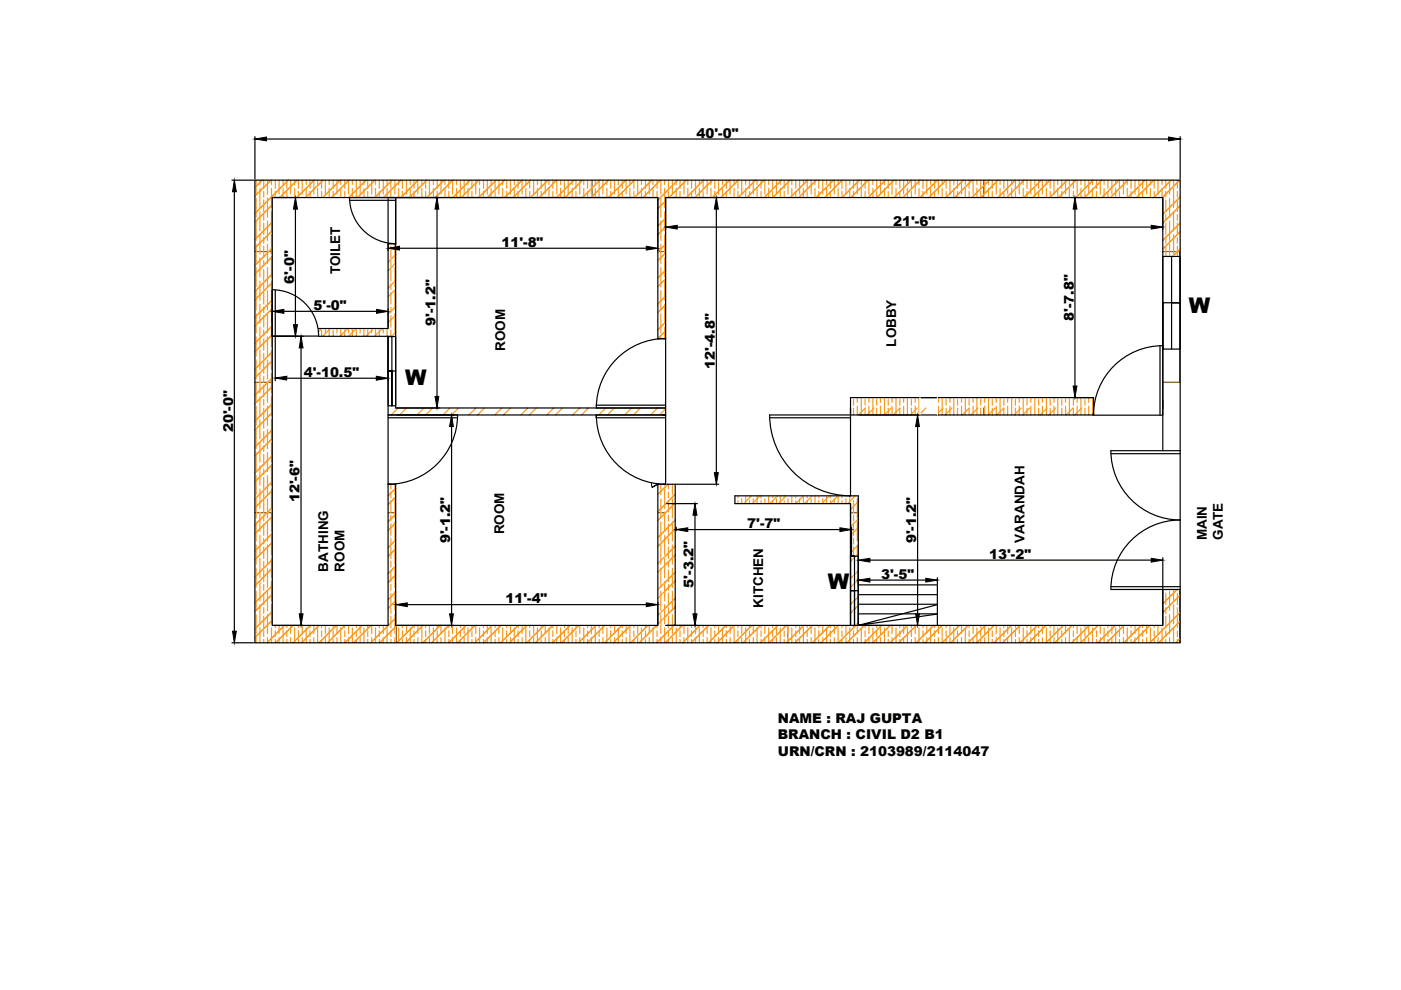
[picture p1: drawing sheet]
<svg xmlns="http://www.w3.org/2000/svg" width="297mm" height="210mm" viewBox="0 0 297 210" stroke-linecap="round" stroke-linejoin="round" font-family="sans-serif">
<defs><g id="words">
<g font-size="4.6">
<text x="252.1" y="66.3">W</text>
<text x="85.9" y="81.7">W</text>
<text x="175.5" y="124.9">W</text>
</g>
<g font-size="2.9">
<text x="147.7" y="29.2">40'-0&quot;</text>
<text x="189.4" y="47.9">21'-6&quot;</text>
<text x="106.3" y="52.3">11'-8&quot;</text>
<text x="72.1" y="58.2" transform="rotate(-90 72.1 58.2)">TOILET</text>
<text x="62.3" y="60.1" transform="rotate(-90 62.3 60.1)">6'-0&quot;</text>
<text x="66.5" y="65.7">5'-0&quot;</text>
<text x="92.4" y="69.1" transform="rotate(-90 92.4 69.1)">9'-1.2&quot;</text>
<text x="227.7" y="68" transform="rotate(-90 227.7 68)">8'-7.8&quot;</text>
<text x="107.1" y="74.4" transform="rotate(-90 107.1 74.4)">ROOM</text>
<text x="190" y="73.5" transform="rotate(-90 190 73.5)">LOBBY</text>
<text x="64.4" y="79.9">4'-10.5&quot;</text>
<text x="151.6" y="78.2" transform="rotate(-90 151.6 78.2)">12'-4.8&quot;</text>
<text x="49.4" y="91.7" transform="rotate(-90 49.4 91.7)">20'-0&quot;</text>
<text x="63.5" y="106.5" transform="rotate(-90 63.5 106.5)">12'-6&quot;</text>
<text x="106.9" y="113.3" transform="rotate(-90 106.9 113.3)">ROOM</text>
<text x="158.4" y="112">7'-7&quot;</text>
<text x="95.4" y="115.2" transform="rotate(-90 95.4 115.2)">9'-1.2&quot;</text>
<text x="194.3" y="115.2" transform="rotate(-90 194.3 115.2)">9'-1.2&quot;</text>
<text x="209.7" y="118.5">13'-2&quot;</text>
<text x="217.2" y="115" transform="rotate(-90 217.2 115)">VARANDAH</text>
<text x="255.8" y="114.6" transform="rotate(-90 255.8 114.6)">MAIN</text>
<text x="259.3" y="114.5" transform="rotate(-90 259.3 114.5)">GATE</text>
<text x="69.6" y="121.2" transform="rotate(-90 69.6 121.2)">BATHING</text>
<text x="73.1" y="121.2" transform="rotate(-90 73.1 121.2)">ROOM</text>
<text x="147.1" y="124.6" transform="rotate(-90 147.1 124.6)">5'-3.2&quot;</text>
<text x="186.8" y="122.7">3'-5&quot;</text>
<text x="107.2" y="127.9">11'-4&quot;</text>
<text x="161.8" y="128.9" transform="rotate(-90 161.8 128.9)">KITCHEN</text>
<text x="164.9" y="153.3">NAME : RAJ GUPTA</text>
<text x="164.9" y="156.8">BRANCH : CIVIL D2 B1</text>
<text x="164.9" y="160.2">URN/CRN : 2103989/2114047</text>
</g>
</g></defs>
<!-- layer: HATCH -->
<g fill="none" stroke="#823008" stroke-width=".21">
<path d="M125.5 38.2v3.7M208.6 38.2v3.7M54 53.4h3.7M139.5 53.4h1.6M246.5 53.4h3.7M250.1 53.4v27.6M54 81h3.7M208.6 86.5v1.5M246.5 81h3.7M54 108.7h3.7M82.3 108.7h1.6M139.5 108.7h1.6"/>
<path d="M180.3 108.7h1.7M84 132.6v3.7M167 132.6v3.7M250.1 125v11.3"/>
</g>
<g fill="none" stroke="#f8991e" stroke-width=".25">
<path d="M54.3 38.2v3M55.1 38.2v.9M55.1 39.9v4.1M55.6 38.2l-1.6 1.6M55.9 38.2v1.7M56.7 38.2v3M57.5 38.2l-3.5 3.4M57.6 38.2v.9M57.6 39.9v4.1M58.4 38.2v1.7M59.2 38.2v3M60 38.2v.9"/>
<path d="M60 39.9v2M60.8 38.2v1.7M61.1 38.2l-7.1 7.1M61.6 38.2v3M62.5 38.2v.9M62.5 39.9v2M63 38.2l-3.7 3.7M63.3 38.2v1.7M64.1 38.2v3M64.9 38.2v.9M64.9 39.9v2M65.7 38.2v1.7"/>
<path d="M66.5 38.2v3M66.6 38.2l-3.7 3.7M67.3 38.2v.9M67.3 39.9v2M68.2 38.2v1.7M68.5 38.2l-3.7 3.7M69 38.2v3M69.8 38.2v.9M69.8 39.9v2M70.6 38.2v1.7M71.4 38.2v3M72.1 38.2l-3.7 3.7"/>
<path d="M72.2 38.2v.9M72.2 39.9v2M73.1 38.2v1.7M73.9 38.2v3M74 38.2l-3.7 3.7M74.7 38.2v.9M74.7 39.9v2M75.6 38.2v1.7M76.4 38.2v3M77.2 38.2v.9M77.2 39.9v2M77.6 38.2l-3.7 3.7"/>
<path d="M78 38.2v1.7M78.8 38.2v3M79.5 38.2l-3.7 3.7M79.6 38.2v.9M79.6 39.9v2M80.4 38.2v1.7M81.3 38.2v3M82.1 38.2v.9M82.1 39.9v2M82.9 38.2v1.7M83.1 38.2l-3.6 3.7M83.7 38.2v3"/>
<path d="M84.5 38.2v.9M84.5 39.9v2M85 38.2l-3.7 3.7M85.3 38.2v1.7M86.2 38.2v3M87 38.2v.9M87 39.9v2M87.8 38.2v1.7M88.6 38.2v3M88.6 38.2l-3.6 3.7M89.4 38.2v.9M89.4 39.9v2"/>
<path d="M90.2 38.2v1.7M90.5 38.2l-3.7 3.7M91 38.2v3M91.9 38.2v.9M91.9 39.9v2M92.7 38.2v1.7M93.5 38.2v3M94.1 38.2l-3.6 3.7M94.3 38.2v.9M94.3 39.9v2M95.2 38.2v1.7M96 38.2v3"/>
<path d="M96 38.2l-3.7 3.7M96.8 38.2v.9M96.8 39.9v2M97.6 38.2v1.7M98.4 38.2v3M99.2 38.2v.9M99.2 39.9v2M99.7 38.2l-3.7 3.7M100.1 38.2v1.7M100.9 38.2v3M101.5 38.2l-3.7 3.7M101.7 38.2v.9"/>
<path d="M101.7 39.9v2M102.5 38.2v1.7M103.3 38.2v3M104.1 38.2v.9M104.1 39.9v2M105 38.2v1.7M105.2 38.2l-3.7 3.7M105.8 38.2v3M106.6 38.2v.9M106.6 39.9v2M107 38.2l-3.7 3.7M107.4 38.2v1.7"/>
<path d="M108.2 38.2v3M109 38.2v.9M109 39.9v2M109.8 38.2v1.7M111.5 38.2v.9M111.5 39.9v2M112.3 38.2v1.7M112.5 38.2l-3.7 3.7M113.1 38.2v3M113.9 38.2v.9M113.9 39.9v2M114.8 38.2v1.7"/>
<path d="M115.6 38.2v3M116.2 38.2l-3.7 3.7M116.4 38.2v.9M116.4 39.9v2M117.2 38.2v1.7M118 38.2l-3.7 3.7M118.1 38.2v3M118.9 38.2v.9M118.9 39.9v2M119.7 38.2v1.7M120.5 38.2v3M121.3 38.2v.9"/>
<path d="M121.3 39.9v2M121.7 38.2l-3.7 3.7M122.1 38.2v1.7M122.9 38.2v3M123.5 38.2l-3.7 3.7M123.8 38.2v.9M123.8 39.9v2M124.6 38.2v1.7M125.4 38.2v3M126.2 38.2v.9M126.2 39.9v2M127 38.2v1.7"/>
<path d="M127.2 38.2l-3.7 3.7M127.8 38.2v3M128.7 38.2v.9M128.7 39.9v2M129 38.2l-3.7 3.7M129.5 38.2v1.7M130.3 38.2v3M131.1 38.2v.9M131.1 39.9v2M131.9 38.2v1.7M133.5 38.2v.9M133.5 39.9v2"/>
<path d="M134.4 38.2v1.7M134.5 38.2l-3.7 3.7M135.2 38.2v3M136 38.2v.9M136 39.9v2M136.8 38.2v1.7M137.7 38.2v3M138.2 38.2l-3.7 3.7M138.5 38.2v.9M138.5 39.9v2M139.3 38.2v1.7M140 38.2l-3.7 3.7"/>
<path d="M140.1 38.2v3M140.9 38.2v.9M140.9 39.9v4.1M141.7 38.2v1.7M142.6 38.2v3M143.4 38.2v.9M143.4 39.9v2M143.7 38.2l-4.2 4.2M144.2 38.2v1.7M145 38.2v3M145.5 38.2l-3.7 3.7M145.8 38.2v.9"/>
<path d="M145.8 39.9v2M146.6 38.2v1.7M147.5 38.2v3M148.3 38.2v.9M148.3 39.9v2M149.1 38.2v1.7M149.2 38.2l-3.7 3.7M149.9 38.2v3M150.7 38.2v.9M150.7 39.9v2M151 38.2l-3.7 3.7M151.5 38.2v1.7"/>
<path d="M152.3 38.2v3M153.2 38.2v.9M153.2 39.9v2M154 38.2v1.7M154.7 38.2l-3.7 3.7M154.8 38.2v3M155.6 38.2v.9M155.6 39.9v2M156.4 38.2v1.7M156.5 38.2l-3.6 3.7M157.3 38.2v3M158.1 38.2v.9"/>
<path d="M158.1 39.9v2M158.9 38.2v1.7M159.7 38.2v3M160.2 38.2l-3.7 3.7M160.5 38.2v.9M160.5 39.9v2M161.4 38.2v1.7M162 38.2l-3.6 3.7M162.2 38.2v3M163 38.2v.9M163 39.9v2M163.8 38.2v1.7"/>
<path d="M164.6 38.2v3M165.4 38.2v.9M165.4 39.9v2M165.7 38.2l-3.7 3.7M166.3 38.2v1.7M167.1 38.2v3M167.5 38.2l-3.6 3.7M167.9 38.2v.9M167.9 39.9v2M168.7 38.2v1.7M169.5 38.2v3M170.3 38.2v.9"/>
<path d="M170.3 39.9v2M171.1 38.2v1.7M171.2 38.2l-3.7 3.7M172 38.2v3M172.8 38.2v.9M172.8 39.9v2M173 38.2l-3.6 3.7M173.6 38.2v1.7M174.4 38.2v3M175.2 38.2v.9M175.2 39.9v2M176.1 38.2v1.7"/>
<path d="M176.7 38.2l-3.7 3.7M176.9 38.2v3M177.7 38.2v.9M177.7 39.9v2M178.5 38.2v1.7M178.5 38.2l-3.6 3.7M179.4 38.2v3M180.2 38.2v.9M180.2 39.9v2M181 38.2v1.7M181.8 38.2v3M182.2 38.2l-3.7 3.7"/>
<path d="M182.6 38.2v.9M182.6 39.9v2M183.4 38.2v1.7M184.1 38.2l-3.7 3.7M184.2 38.2v3M185.1 38.2v.9M185.1 39.9v2M185.9 38.2v1.7M186.7 38.2v3M187.5 38.2v.9M187.5 39.9v2M187.7 38.2l-3.6 3.7"/>
<path d="M188.3 38.2v1.7M189.1 38.2v3M189.6 38.2l-3.7 3.7M190 38.2v.9M190 39.9v2M190.8 38.2v1.7M191.6 38.2v3M192.4 38.2v.9M192.4 39.9v2M193.2 39.9v-1.7l-3.6 3.7M194 38.2v3M194.8 38.2v.9"/>
<path d="M194.8 39.9v2M195.1 38.2l-3.7 3.7M195.7 38.2v1.7M196.5 38.2v3M197.3 38.2v.9M197.3 39.9v2M198.1 38.2v1.7M198.7 38.2l-3.6 3.7M199 38.2v3M199.8 38.2v.9M199.8 39.9v2M200.6 39.9v-1.7l-3.7 3.7"/>
<path d="M201.4 38.2v3M202.2 38.2v.9M202.2 39.9v2M203 38.2v1.7M203.9 38.2v3M204.2 38.2l-3.6 3.7M204.7 38.2v.9M204.7 39.9v2M205.5 38.2v1.7M206.1 38.2l-3.7 3.7M206.3 38.2v3M207.1 38.2v.9"/>
<path d="M207.1 39.9v2M207.9 38.2v1.7M208.8 38.2v3M209.6 38.2v.9M209.6 39.9v2M209.7 38.2l-3.6 3.7M210.4 38.2v1.7M211.2 38.2v3M211.6 38.2l-3.7 3.7M212 38.2v.9M212 39.9v2M212.8 38.2v1.7"/>
<path d="M213.6 38.2v3M214.5 38.2v.9M214.5 39.9v2M215.3 38.2l-3.7 3.7M215.3 38.2v1.7M216.1 38.2v3M216.9 38.2v.9M216.9 39.9v2M217.1 38.2l-3.7 3.7M217.7 38.2v1.7M218.6 38.2v3M219.4 38.2v.9"/>
<path d="M219.4 39.9v2M220.2 38.2v1.7M220.8 38.2l-3.7 3.7M221 38.2v3M221.9 38.2v.9M221.9 39.9v2M222.6 38.2l-3.7 3.7M222.7 38.2v1.7M223.5 38.2v3M224.3 38.2v.9M224.3 39.9v2M225.1 38.2v1.7"/>
<path d="M225.9 38.2v3M226.3 38.2l-3.7 3.7M226.7 38.2v.9M226.7 39.9v2M227.6 38.2v1.7M228.1 38.2l-3.7 3.7M228.4 38.2v3M229.2 38.2v.9M229.2 39.9v2M230 38.2v1.7M230.8 38.2v3M231.6 38.2v.9"/>
<path d="M231.6 39.9v2M231.8 38.2l-3.7 3.7M232.5 38.2v1.7M233.3 38.2v3M233.6 38.2l-3.7 3.7M234.1 38.2v.9M234.1 39.9v2M234.9 38.2v1.7M235.7 38.2v3M236.5 38.2v.9M236.5 39.9v2M237.3 38.2l-3.7 3.7"/>
<path d="M237.3 38.2v1.7M238.2 38.2v3M239 38.2v.9M239 39.9v2M239.1 38.2l-3.7 3.7M239.8 38.2v1.7M240.7 38.2v3M241.5 38.2v.9M241.5 39.9v2M242.3 38.2v1.7M242.8 38.2l-3.7 3.7M243.1 38.2v3"/>
<path d="M243.9 38.2v.9M243.9 39.9v2M244.6 38.2l-3.7 3.7M244.7 38.2v1.7M245.5 38.2v3M246.4 38.2v.9M246.4 39.9v2M247.2 38.2v1.7M248 38.2v3M248.3 38.2l-3.7 3.7M248.8 38.2v.9M248.8 39.9v4.1"/>
<path d="M249.6 38.2v1.7M250.1 38.2l-3.6 3.7M54.3 42v4.1M54.3 46.9v4.1M54.3 51.8v4.1M54.3 56.7v4.1M55.1 44.8v4.2M55.1 49.8v4.1M55.1 54.7v4M55.1 59.6v4M55.9 40.6v1.2M55.9 42.4v2.4"/>
<path d="M55.9 45.5v1.2M55.9 47.3v2.5M55.9 50.3v1.3M55.9 52.2v2.5M55.9 55.3v1.2M55.9 57.1v2.5M56.7 42v4.1M56.7 46.9v4.1M56.7 51.8v4.1M56.7 56.7v4.1M57.6 44.8v4.2M57.6 49.8v4.1"/>
<path d="M57.6 54.7v4M57.6 59.6v4M57.7 47.1l-3.7 3.7M57.7 52.6l-3.7 3.7M57.7 58.1l-3.7 3.7M57.7 43.4l-3.7 3.7M57.7 48.9l-3.7 3.7M57.7 54.4l-3.7 3.7M57.7 59.9l-3.7 3.7M58.4 40.6v1.2M60.8 40.6v1.2M63.3 40.6v1.2"/>
<path d="M65.7 40.6v1.2M68.2 40.6v1.2M70.6 40.6v1.2M73.1 40.6v1.2M75.6 40.6v1.2M78 40.6v1.2M80.4 40.6v1.2M82.5 51.7l-.2 .2M82.9 40.6v1.2M82.9 52.2v2.5M82.9 55.3v1.2M82.9 57.1v2.5"/>
<path d="M83.7 51.8v4.1M83.7 56.7v4.1M83.9 53.9l-1.6 1.7M83.9 59.5l-1.6 1.6M83.9 55.8l-1.6 1.6M85.3 40.6v1.2M87.8 40.6v1.2M90.2 40.6v1.2M92.7 40.6v1.2M95.2 40.6v1.2M97.6 40.6v1.2M100.1 40.6v1.2"/>
<path d="M102.5 40.6v1.2M105 40.6v1.2M107.4 40.6v1.2M109.8 40.6v1.2M110.7 41.2v-3l-3.7 3.7M112.3 40.6v1.2M114.8 40.6v1.2M117.2 40.6v1.2M119.7 40.6v1.2M122.1 40.6v1.2M124.6 40.6v1.2M127 40.6v1.2"/>
<path d="M129.5 40.6v1.2M131.9 40.6v1.2M132.7 41.2v-3l-3.7 3.7M134.4 40.6v1.2M136.8 40.6v1.2M139.3 40.6v1.2M140.1 42v4.1M140.1 46.9v4.1M140.1 51.8v4.1M140.1 56.7v4.1M140.9 44.8v4.2M140.9 49.8v4.1"/>
<path d="M140.9 54.7v4M140.9 59.6v4M141.1 46.3l-1.6 1.6M141.1 51.8l-1.6 1.6M141.1 57.3l-1.6 1.6M141.1 42.6l-1.6 1.7M141.1 48.1l-1.6 1.7M141.1 53.7l-1.6 1.6M141.1 59.2l-1.6 1.6M141.7 40.6v1.2M144.2 40.6v1.2M146.6 40.6v1.2"/>
<path d="M149.1 40.6v1.2M151.5 40.6v1.2M154 40.6v1.2M156.4 40.6v1.2M158.9 40.6v1.2M161.4 40.6v1.2M163.8 40.6v1.2M166.3 40.6v1.2M168.7 40.6v1.2M171.1 40.6v1.2M173.6 40.6v1.2M176.1 40.6v1.2"/>
<path d="M178.5 40.6v1.2M181 40.6v1.2M183.4 40.6v1.2M185.9 40.6v1.2M188.3 40.6v1.2M190.8 40.6v1.2M193.2 40.6v1.2M195.7 40.6v1.2M198.1 40.6v1.2M200.6 40.6v1.2M203 40.6v1.2M205.5 40.6v1.2"/>
<path d="M207.9 40.6v1.2M210.4 40.6v1.2M212.8 40.6v1.2M215.3 40.6v1.2M217.7 40.6v1.2M220.2 40.6v1.2M222.7 40.6v1.2M225.1 40.6v1.2M227.6 40.6v1.2M230 40.6v1.2M232.5 40.6v1.2M234.9 40.6v1.2"/>
<path d="M237.3 40.6v1.2M239.8 40.6v1.2M242.3 40.6v1.2M244.7 40.6v1.2M247.2 40.6v1.2M247.2 42.4v2.4M247.2 45.5v1.2M247.2 47.3v2.5M247.2 50.3v1.3M247.2 52.2v2.2M248 42v4.1M248 46.9v4.1"/>
<path d="M248 51.8v2.6M248.8 44.8v4.2M248.8 49.8v4.1M249.6 40.6v1.2M249.6 42.4v2.4M249.6 45.5v1.2M249.6 47.3v2.5M249.6 50.3v1.3M249.6 52.2v2.2M250.2 41.8l-3.7 3.6M250.2 47.3l-3.7 3.6M250.2 52.8l-1.6 1.6"/>
<path d="M250.2 43.6l-3.7 3.7M250.2 49.1l-3.7 3.7M54.3 61.6v4.1M54.3 66.5v4.1M54.3 71.4v4.1M54.3 76.3v4.1M55.1 64.5v4.1M55.1 69.4v4.1M55.1 74.3v4.1M55.1 79.2v4.1M55.9 60.2v1.2M55.9 62v2.5"/>
<path d="M55.9 65.1v1.2M55.9 66.9v2.5M55.9 70v1.2M55.9 71.8v2.5M55.9 74.9v1.2M55.9 76.7v2.5M55.9 79.8v1.2M56.7 61.6v4.1M56.7 66.5v4.1M56.7 71.4v4.1M56.7 76.3v4.1M57.6 64.5v4.1"/>
<path d="M57.6 69.4v4.1M57.6 74.3v4.1M57.6 79.2v4.1M57.7 63.6l-3.7 3.7M57.7 69.1l-3.7 3.7M57.7 74.6l-3.7 3.7M57.7 65.4l-3.7 3.7M57.7 71l-3.7 3.6M57.7 76.5l-3.7 3.6M68.2 69.7l-.7 .6M68.2 70v1.2M69 69.7v.9"/>
<path d="M69.8 69.7v1.6M70 69.7l-1.6 1.6M70.6 70v1.2M71.4 69.7v.9M72.2 69.7v1.6M73.1 70v1.2M73.7 69.7l-1.6 1.6M73.9 69.7v.9M74.7 69.7v1.6M75.6 69.7l-1.7 1.6M75.6 70v1.2M76.4 69.7v.9"/>
<path d="M77.2 69.7v1.6M78 70v1.2M78.8 69.7v.9M79.2 69.7l-1.6 1.6M79.6 69.7v1.6M80.4 70v1.2M81.1 69.7l-1.7 1.6M81.3 69.7v.9M82.1 69.7v1.6M82.9 60.2v1.2M82.9 62v2.5M82.9 65.1v1.2"/>
<path d="M82.9 66.9v2.5M82.9 70v1.2M83.7 61.6v4.1M83.7 66.5v4.1M83.9 65l-1.6 1.6M83.9 70.5l-.9 .8M83.9 61.3l-1.6 1.6M83.9 66.8l-1.6 1.6M140.1 61.6v4.1M140.1 66.5v4.1M140.1 71.4v.4M140.9 64.5v4.1"/>
<path d="M140.9 69.4v2.4M141.1 62.8l-1.6 1.6M141.1 68.3l-1.6 1.6M141.1 64.7l-1.6 1.6M141.1 70.2l-1.6 1.6M54.3 81.2v4.1M54.3 86.1v4.1M54.3 91v4.1M54.3 95.9v4.1M55.1 84.1v4.1M55.1 89v4.1M55.1 93.9v4.1"/>
<path d="M55.1 98.8v4.1M55.9 81.6v2.5M55.9 84.7v1.2M55.9 86.5v2.5M55.9 89.6v1.2M55.9 91.5v2.4M55.9 94.5v1.2M55.9 96.4v2.4M55.9 99.4v1.2M56.7 81.2v4.1M56.7 86.1v4.1M56.7 91v4.1"/>
<path d="M56.7 95.9v4.1M57.6 84.1v4.1M57.6 89v4.1M57.6 93.9v4.1M57.6 98.8v4.1M57.7 80.1l-3.7 3.7M57.7 85.6l-3.7 3.7M57.7 91.1l-3.7 3.7M57.7 96.6l-3.7 3.7M57.7 82l-3.7 3.6M57.7 87.5l-3.7 3.7M57.7 93l-3.7 3.7"/>
<path d="M57.7 98.5l-3.7 3.7M84.4 86.5l-1.5 1.5M86.2 86.5l-1.5 1.5M89.9 86.5l-1.5 1.5M91.7 86.5l-1.5 1.5M95.4 86.5l-1.5 1.5M97.2 86.5l-1.5 1.5M100.9 86.5l-1.5 1.5M102.7 86.5l-1.5 1.5M106.4 86.5l-1.5 1.5M108.2 86.5l-1.4 1.5M111.9 86.5l-1.5 1.5"/>
<path d="M113.7 86.5l-1.4 1.5M117.4 86.5l-1.5 1.5M119.2 86.5l-1.4 1.5M122.9 86.5l-1.5 1.5M124.7 86.5l-1.4 1.5M128.4 86.5l-1.5 1.5M130.2 86.5l-1.4 1.5M133.9 86.5l-1.5 1.5M135.7 86.5l-1.4 1.5M139.4 86.5l-1.4 1.5M141.1 86.7l-1.3 1.3M181 84.7v1.2"/>
<path d="M181 86.5v1.5M181.8 84.3v1M181.8 86.1v1.9M182.6 84.3v3.7M183.4 84.7v1.2M183.4 86.5v1.5M183.5 86.5l-1.5 1.5M184.2 84.3v1M184.2 86.1v1.9M185.1 84.3v3.7M185.3 86.5l-1.5 1.5M185.9 84.7v1.2"/>
<path d="M185.9 86.5v1.5M186.7 84.3v1M186.7 86.1v1.9M187.5 84.3v3.7l1.5-1.5M188.3 84.7v1.2M188.3 86.5v1.5M189.1 84.3v1M189.1 86.1v1.9M190 84.3v3.7M190.8 84.7v1.2M190.8 86.5v1.5M190.8 86.5l-1.5 1.5"/>
<path d="M191.6 84.3v1M191.6 86.1v1.9M192.4 84.3v3.7M193.2 84.7v1.2M193.2 86.5v1.5M194 84.3v1M194 86.1v1.9M194.5 86.5l-1.5 1.5M194.8 84.3v3.7l1.5-1.5M199 84.3v1M199 86.1v1.9M199.8 84.3v3.7"/>
<path d="M200 86.5l-1.5 1.5M200.6 84.7v1.2M200.6 86.5v1.5M201.4 84.3v1M201.4 86.1v1.9M201.8 86.5l-1.5 1.5M202.2 84.3v3.7M203 84.7v1.2M203 86.5v1.5M203.9 84.3v1M203.9 86.1v1.9M204.7 84.3v3.7"/>
<path d="M205.5 84.7v1.2M205.5 86.5v1.5M205.5 86.5l-1.5 1.5M206.3 84.3v1M206.3 86.1v1.9M207.1 84.3v3.7M207.3 86.5l-1.4 1.5M207.9 84.7v1.2M207.9 86.5v1.5M208.8 84.3v1M208.8 86.1v1.9M209.6 84.3v3.7"/>
<path d="M210.4 84.7v1.2M210.4 86.5v1.5M211 86.5l-1.5 1.5M211.2 84.3v1M211.2 86.1v1.9M212 84.3v3.7M212.8 86.5l-1.4 1.5M212.8 84.7v1.2M212.8 86.5v1.5M213.6 84.3v1M213.6 86.1v1.9M214.5 84.3v3.7"/>
<path d="M215.3 84.7v1.2M215.3 86.5v1.5M216.1 84.3v1M216.1 86.1v1.9M216.5 86.5l-1.5 1.5M216.9 84.3v3.7M217.7 84.7v1.2M217.7 86.5v1.5M218.3 86.5l-1.4 1.5M218.6 84.3v1M218.6 86.1v1.9M219.4 84.3v3.7"/>
<path d="M220.2 84.7v1.2M220.2 86.5v1.5M221 84.3v1M221 86.1v1.9M221.9 84.3v3.7M222 86.5l-1.5 1.5M222.7 84.7v1.2M222.7 86.5v1.5M223.5 84.3v1M223.5 86.1v1.9M223.8 86.5l-1.4 1.5M224.3 84.3v3.7"/>
<path d="M225.1 84.7v1.2M225.1 86.5v1.5M225.9 84.3v1M225.9 86.1v1.9M226.7 84.3v3.7M227.5 86.5l-1.5 1.5M227.6 84.7v1.2M227.6 86.5v1.5M228.4 84.3v1M228.4 86.1v1.9M229.2 84.3v3.7M229.3 86.5l-1.4 1.5"/>
<path d="M230 84.7v1.2M230 86.5v1.5M230.8 84.3v1M230.8 86.1v1.9M231.6 84.3v3.7M231.8 87.7l-.3 .3M54.3 100.9v4M54.3 105.8v4M54.3 110.6v4.1M54.3 115.5v4.1M55.1 103.7v4.1M55.1 108.6v4.1"/>
<path d="M55.1 113.5v4.1M55.1 118.4v4.1M55.9 101.2v2.5M55.9 104.3v1.3M55.9 106.1v2.5M55.9 109.2v1.3M55.9 111.1v2.4M55.9 114.1v1.2M55.9 116v2.4M55.9 119v1.2M56.7 100.9v4M56.7 105.8v4"/>
<path d="M56.7 110.6v4.1M56.7 115.5v4.1M57.6 103.7v4.1M57.6 108.6v4.1M57.6 113.5v4.1M57.6 118.4v4.1M57.7 102.1l-3.7 3.7M57.7 107.6l-3.7 3.7M57.7 113.1l-3.7 3.7M57.7 118.7l-3.7 3.6M57.7 104l-3.7 3.7M57.7 109.5l-3.7 3.7"/>
<path d="M57.7 115l-3.7 3.7M82.9 102.7v1M82.9 104.3v1.3M82.9 106.1v2.5M82.9 109.2v1.3M82.9 111.1v2.4M82.9 114.1v1.2M82.9 116v2.4M82.9 119v1.2M83.7 102.7v2.2M83.7 105.8v4M83.7 110.6v4.1"/>
<path d="M83.7 115.5v4.1M83.9 103.5l-1.6 1.6M83.9 109l-1.6 1.6M83.9 114.5l-1.6 1.6M83.9 105.3l-1.6 1.7M83.9 110.8l-1.6 1.7M83.9 116.3l-1.6 1.7M139.8 102.7l-.3 .3M140.1 102.7v2.2M140.1 105.8v4M140.1 110.6v4.1M140.1 115.5v4.1"/>
<path d="M140.9 102.7v.2M140.9 103.7v4.1M140.9 108.6v4.1M140.9 113.5v4.1M140.9 118.4v4.1M141.1 117.9l2.1-2.1-3.7 3.7M141.6 102.7l-2.1 2.1M141.7 102.7v1M141.7 104.3v1.3M141.7 106.1v2.5M141.7 109.2v1.3M141.7 111.1v2.4"/>
<path d="M141.7 114.1v1.2M141.7 116v2.4M141.7 119v1.2M142.6 102.7v2.2M142.6 105.8v4M142.6 110.6v4.1M142.6 115.5v4.1M143.2 104.8l-3.7 3.7M143.2 110.3l-3.7 3.7M143.2 106.7l-3.7 3.6M143.2 112.2l-3.7 3.6M143.2 117.7l-3.7 3.6"/>
<path d="M156.4 105.1v.5M156.4 106.1v.7M157.3 105.8v1M158.1 105.1v1.7M158.9 105.1v.5M158.9 106.1v.7M159.3 105.1l-1.6 1.7M159.7 105.8v1M160.5 105.1v1.7M161.1 105.1l-1.6 1.7M161.4 105.1v.5M161.4 106.1v.7"/>
<path d="M162.2 105.8v1M163 105.1v1.7M163.8 105.1v.5M163.8 106.1v.7M164.6 105.8v1M164.8 105.1l-1.6 1.7M165.4 105.1v1.7M166.3 105.1v.5M166.3 106.1v.7M166.7 105.1l-1.7 1.7M167.1 105.8v1M167.9 105.1v1.7"/>
<path d="M168.7 106.1v.7l1.6-1.7v1.7M168.7 105.1v.5M169.5 105.8v1M171.1 105.1v.5M171.1 106.1v.7M172 105.8v1M172.2 105.1l-1.7 1.7M172.8 105.1v1.7M173.6 105.1v.5M173.6 106.1v.7M174.4 105.8v1M175.2 105.1v1.7"/>
<path d="M175.8 105.1l-1.6 1.7M176.1 106.1v.7l1.6-1.7v1.7M176.1 105.1v.5M176.9 105.8v1M178.5 105.1v.5M178.5 106.1v.7M179.4 105.8v1M180.2 105.1v1.7M181 105.1v.5M181 106.1v2.5M181 109.2v1.3M181 111.1v2.4"/>
<path d="M181 114.1v1.2M181 116v1.9M181.3 105.1l-1.6 1.7M181.8 105.8v4M181.8 110.6v4.1M181.8 115.5v2.4M182 110l-1.7 1.6M182 115.5l-1.7 1.7M182 106.4l-1.7 1.6M182 111.9l-1.7 1.6M182 117.4l-1.7 1.6M54.3 120.5v4.1"/>
<path d="M54.3 125.4v4M54.3 130.3v4M54.3 135.2v1.1M55.1 123.3v4.1M55.1 128.2v4.1M55.1 133.1v3.2M55.9 120.9v2.4M55.9 123.9v1.3M55.9 125.8v2.4M55.9 128.8v1.3M55.9 130.7v2.4M55.9 133.7v1.3"/>
<path d="M55.9 135.6v.7M56.7 120.5v4.1M56.7 125.4v4M56.7 130.3v4M56.7 135.2v1.1M57.6 123.3v4.1M57.6 128.2v4.1M57.6 133.1v3.2M57.7 124.2l-3.7 3.6M57.7 129.7l-3.7 3.6M57.7 120.5l-3.7 3.7M57.7 126l-3.7 3.7"/>
<path d="M57.7 131.5l-3.7 3.7M58.4 132.6v.5M58.4 133.7v1.3M58.4 135.6v.7M59.2 132.6v1.7M59.2 135.2v1.1M60 133.1v3.2M60.3 132.6l-3.7 3.7M60.8 132.6v.5M60.8 133.7v1.3M60.8 135.6v.7M61.6 132.6v1.7"/>
<path d="M61.6 135.2v1.1M62.1 132.6l-3.7 3.7M62.5 133.1v3.2M63.3 132.6v.5M63.3 133.7v1.3M63.3 135.6v.7M64.1 132.6v1.7M64.1 135.2v1.1M64.9 133.1v3.2M65.7 132.6v.5M65.7 133.7v1.3M65.7 135.6v.7"/>
<path d="M65.8 132.6l-3.7 3.7M66.5 132.6v1.7M66.5 135.2v1.1M67.3 133.1v3.2M67.6 132.6l-3.6 3.7M68.2 132.6v.5M68.2 133.7v1.3M68.2 135.6v.7M69 132.6v1.7M69 135.2v1.1M69.8 133.1v3.2M70.6 132.6v.5"/>
<path d="M70.6 133.7v1.3M70.6 135.6v.7M71.3 132.6l-3.7 3.7M71.4 132.6v1.7M71.4 135.2v1.1M72.2 133.1v3.2M73.1 132.6v.5M73.1 133.7v1.3M73.1 135.6v.7M73.1 132.6l-3.6 3.7M73.9 132.6v1.7M73.9 135.2v1.1"/>
<path d="M74.7 133.1v3.2M75.6 132.6v.5M75.6 133.7v1.3M75.6 135.6v.7M76.4 132.6v1.7M76.4 135.2v1.1M76.8 132.6l-3.7 3.7M77.2 133.1v3.2M78 132.6v.5M78 133.7v1.3M78 135.6v.7M78.6 132.6l-3.6 3.7"/>
<path d="M78.8 132.6v1.7M78.8 135.2v1.1M79.6 133.1v3.2M80.4 132.6v.5M80.4 133.7v1.3M80.4 135.6v.7M81.3 132.6v1.7M81.3 135.2v1.1M82.1 133.1v3.2M82.9 120.9v2.4M82.9 123.9v1.3M82.9 125.8v2.4"/>
<path d="M82.9 128.8v1.3M82.9 130.7v2.4M82.9 133.7v1.3M82.9 135.6v.7M83.7 120.5v4.1M83.7 125.4v4M83.7 130.3v4M83.7 135.2v1.1M83.9 120l-1.6 1.6M83.9 125.5l-1.6 1.7M83.9 131l-5.3 5.3M83.9 121.8l-1.6 1.7"/>
<path d="M83.9 127.4l-1.6 1.6M84.1 132.6l-3.6 3.7M84.5 133.1v3.2M85.3 132.6v.5M85.3 133.7v1.3M85.3 135.6v.7M86.2 132.6v1.7M86.2 135.2v1.1M87 133.1v3.2M87.8 132.6v.5M87.8 133.7v1.3M87.8 135.6v.7"/>
<path d="M87.8 132.6l-3.7 3.7M88.6 132.6v1.7M88.6 135.2v1.1M89.4 133.1v3.2M89.6 132.6l-3.6 3.7M90.2 132.6v.5M90.2 133.7v1.3M90.2 135.6v.7M91 132.6v1.7M91 135.2v1.1M91.9 133.1v3.2M92.7 132.6v.5"/>
<path d="M92.7 133.7v1.3M92.7 135.6v.7M93.3 132.6l-3.7 3.7M93.5 132.6v1.7M93.5 135.2v1.1M94.3 133.1v3.2M95.2 133.1v-.5l-3.7 3.7M95.2 133.7v1.3M96 132.6v1.7M96 135.2v1.1M96.8 133.1v3.2M97.6 132.6v.5"/>
<path d="M97.6 133.7v1.3M97.6 135.6v.7M98.4 132.6v1.7M98.4 135.2v1.1M98.8 132.6l-3.6 3.7v-.7M99.2 133.1v3.2M100.1 132.6v.5M100.1 133.7v1.3M100.1 135.6v.7M100.7 132.6l-3.7 3.7M100.9 132.6v1.7M100.9 135.2v1.1"/>
<path d="M101.7 133.1v3.2M102.5 132.6v.5M102.5 133.7v1.3M103.3 132.6v1.7M103.3 135.2v1.1M104.1 133.1v3.2M104.3 132.6l-3.6 3.7M105 132.6v.5M105 133.7v1.3M105 135.6v.7M105.8 132.6v1.7M105.8 135.2v1.1"/>
<path d="M106.2 132.6l-3.7 3.7v-.7M106.6 133.1v3.2M107.4 132.6v.5M107.4 133.7v1.3M107.4 135.6v.7M108.2 132.6v1.7M108.2 135.2v1.1M109 133.1v3.2M109.8 133.1v-.5l-3.6 3.7M109.8 133.7v1.3M109.8 135.6v.7M110.7 132.6v1.7"/>
<path d="M110.7 135.2v1.1M111.5 133.1v3.2M111.7 132.6l-3.7 3.7M112.3 132.6v.5M112.3 133.7v1.3M112.3 135.6v.7M113.1 132.6v1.7M113.1 135.2v1.1M113.9 133.1v3.2M114.8 132.6v.5M114.8 133.7v1.3M114.8 135.6v.7"/>
<path d="M115.3 132.6l-3.6 3.7M115.6 132.6v1.7M115.6 135.2v1.1M116.4 133.1v3.2M117.2 133.1v-.5l-3.7 3.7M117.2 133.7v1.3M117.2 135.6v.7M118.1 132.6v1.7M118.1 135.2v1.1M118.9 133.1v3.2M119.7 132.6v.5M119.7 133.7v1.3"/>
<path d="M119.7 135.6v.7M120.5 132.6v1.7M120.5 135.2v1.1M120.8 132.6l-3.6 3.7M121.3 133.1v3.2M122.1 132.6v.5M122.1 133.7v1.3M122.1 135.6v.7M122.7 132.6l-3.7 3.7M122.9 132.6v1.7M122.9 135.2v1.1M123.8 133.1v3.2"/>
<path d="M124.6 132.6v.5M124.6 133.7v1.3M124.6 135.6v.7M125.4 132.6v1.7M125.4 135.2v1.1M126.2 133.1v3.2M126.4 132.6l-3.7 3.7M127 132.6v.5M127 133.7v1.3M127 135.6v.7M127.8 132.6v1.7M127.8 135.2v1.1"/>
<path d="M128.2 132.6l-3.7 3.7M128.7 133.1v3.2M129.5 132.6v.5M129.5 133.7v1.3M129.5 135.6v.7M130.3 132.6v1.7M130.3 135.2v1.1M131.1 133.1v3.2M131.9 132.6l-3.7 3.7M131.9 132.6v.5M131.9 133.7v1.3M131.9 135.6v.7"/>
<path d="M132.7 132.6v1.7M132.7 135.2v1.1M133.5 133.1v3.2M133.7 132.6l-3.7 3.7M134.4 132.6v.5M134.4 133.7v1.3M134.4 135.6v.7M135.2 132.6v1.7M135.2 135.2v1.1M136 133.1v3.2M136.8 132.6v.5M136.8 133.7v1.3"/>
<path d="M136.8 135.6v.7M137.4 132.6l-3.7 3.7M137.7 132.6v1.7M137.7 135.2v1.1M138.5 133.1v3.2M139.2 132.6l-3.7 3.7M139.3 132.6v.5M139.3 133.7v1.3M139.3 135.6v.7M140.1 120.5v4.1M140.1 125.4v4M140.1 130.3v4"/>
<path d="M140.1 135.2v1.1M140.9 123.3v4.1M140.9 128.2v4.1M140.9 133.1v3.2M141.1 123.4l2.1-2.1-3.7 3.7M141.1 128.9l2.1-2.1-3.7 3.7M141.7 120.9v2.4M141.7 123.9v1.3M141.7 125.8v2.4M141.7 128.8v1.3M141.7 130.7v2.4M141.7 133.7v1.3"/>
<path d="M141.7 135.6v.7M142.6 120.5v4.1M142.6 125.4v4M142.6 130.3v4M142.6 135.2v1.1M142.9 132.6l.3-.3-4 4zM143.2 123.2l-3.7 3.6M143.2 128.7l-3.7 3.6M143.4 133.1v3.2M144.2 132.6v.5M144.2 133.7v1.3M144.2 135.6v.7"/>
<path d="M144.7 132.6l-3.7 3.7M145 132.6v1.7M145 135.2v1.1M145.8 133.1v3.2M146.6 132.6v.5M146.6 133.7v1.3M146.6 135.6v.7M147.5 132.6v1.7M147.5 135.2v1.1M148.3 133.1v3.2M148.4 132.6l-3.7 3.7M149.1 132.6v.5"/>
<path d="M149.1 133.7v1.3M149.1 135.6v.7M149.9 132.6v1.7M149.9 135.2v1.1M150.2 132.6l-3.7 3.7M150.7 133.1v3.2M151.5 132.6v.5M151.5 133.7v1.3M151.5 135.6v.7M152.3 132.6v1.7M152.3 135.2v1.1M153.2 133.1v3.2"/>
<path d="M153.9 132.6l-3.7 3.7M154 132.6v.5M154 133.7v1.3M154 135.6v.7M154.8 132.6v1.7M154.8 135.2v1.1M155.6 133.1v3.2M155.7 132.6l-3.7 3.7M156.4 132.6v.5M156.4 133.7v1.3M156.4 135.6v.7M157.3 132.6v1.7"/>
<path d="M157.3 135.2v1.1M158.1 133.1v3.2M158.9 132.6v.5M158.9 133.7v1.3M158.9 135.6v.7M159.4 132.6l-3.7 3.7M159.7 132.6v1.7M159.7 135.2v1.1M160.5 133.1v3.2M161.2 132.6l-3.6 3.7M161.4 132.6v.5M161.4 133.7v1.3"/>
<path d="M161.4 135.6v.7M162.2 132.6v1.7M162.2 135.2v1.1M163 133.1v3.2M163.8 132.6v.5M163.8 133.7v1.3M163.8 135.6v.7M164.6 132.6v1.7M164.6 135.2v1.1M164.9 132.6l-3.7 3.7M165.4 133.1v3.2M166.3 132.6v.5"/>
<path d="M166.3 133.7v1.3M166.3 135.6v.7M166.7 132.6l-3.6 3.7M167.1 132.6v1.7M167.1 135.2v1.1M167.9 133.1v3.2M168.7 132.6v.5M168.7 133.7v1.3M168.7 135.6v.7M169.5 132.6v1.7M169.5 135.2v1.1M170.3 133.1v3.2"/>
<path d="M170.4 132.6l-3.7 3.7M171.1 132.6v.5M171.1 133.7v1.3M171.1 135.6v.7M172 132.6v1.7M172 135.2v1.1M172.2 132.6l-3.6 3.7M172.8 133.1v3.2M173.6 132.6v.5M173.6 133.7v1.3M173.6 135.6v.7M174.4 132.6v1.7"/>
<path d="M174.4 135.2v1.1M175.2 133.1v3.2M175.9 132.6l-3.7 3.7M176.1 132.6v.5M176.1 133.7v1.3M176.1 135.6v.7M176.9 132.6v1.7M176.9 135.2v1.1M177.7 132.6l-3.6 3.7M178.5 132.6v.5M178.5 133.7v1.3M178.5 135.6v.7"/>
<path d="M179.4 132.6v1.7M179.4 135.2v1.1M180.2 133.1v3.2M181 132.6v.5M181 133.7v1.3M181 135.6v.7M181.8 132.6v1.7M181.8 135.2v1.1M182 121l-1.7 1.7M182 126.5l-1.7 1.7M182 132.1l-4.3 4.2v-3.2M182 122.9l-1.7 1.6"/>
<path d="M182 128.4l-1.7 1.6M182.6 133.1v3.2M183.2 132.6l-3.6 3.7M183.4 132.6v.5M183.4 133.7v1.3M183.4 135.6v.7M184.2 132.6v1.7M184.2 135.2v1.1M185.9 132.6v.5M185.9 133.7v1.3M185.9 135.6v.7M186.7 132.6v1.7"/>
<path d="M186.7 135.2v1.1M186.9 132.6l-3.7 3.7M187.5 133.1v3.2M188.3 132.6v.5M188.3 133.7v1.3M188.3 135.6v.7M188.8 132.6l-3.7 3.7v-3.2M189.1 132.6v1.7M189.1 135.2v1.1M190 133.1v3.2M190.8 132.6v.5M190.8 133.7v1.3"/>
<path d="M190.8 135.6v.7M191.6 132.6v1.7M191.6 135.2v1.1M192.4 133.1v3.2M192.4 132.6l-3.6 3.7M193.2 132.6v.5M193.2 133.7v1.3M193.2 135.6v.7M194 132.6v1.7M194 135.2v1.1M194.3 132.6l-3.7 3.7M194.8 133.1v3.2"/>
<path d="M195.7 132.6v.5M195.7 133.7v1.3M195.7 135.6v.7M196.5 132.6v1.7M196.5 135.2v1.1M197.3 133.1v3.2M197.9 132.6l-3.6 3.7M198.1 132.6v.5M198.1 133.7v1.3M198.1 135.6v.7M199 132.6v1.7M199 135.2v1.1"/>
<path d="M199.8 132.6l-3.7 3.7M200.6 132.6v.5M200.6 133.7v1.3M200.6 135.6v.7M201.4 132.6v1.7M201.4 135.2v1.1M202.2 133.1v3.2M203 132.6v.5M203 133.7v1.3M203 135.6v.7M203.4 132.6l-3.6 3.7v-3.2M203.9 132.6v1.7"/>
<path d="M203.9 135.2v1.1M204.7 133.1v3.2M205.3 132.6l-3.7 3.7M205.5 132.6v.5M205.5 133.7v1.3M205.5 135.6v.7M206.3 132.6v1.7M206.3 135.2v1.1M207.1 133.1v3.2M207.9 132.6v.5M207.9 133.7v1.3M207.9 135.6v.7"/>
<path d="M208.8 132.6v1.7M208.8 135.2v1.1M208.9 132.6l-3.6 3.7M209.6 133.1v3.2M210.4 132.6v.5M210.4 133.7v1.3M210.4 135.6v.7M210.8 132.6l-3.7 3.7M211.2 132.6v1.7M211.2 135.2v1.1M212 133.1v3.2M212.8 132.6v.5"/>
<path d="M212.8 133.7v1.3M212.8 135.6v.7M213.6 132.6v1.7M213.6 135.2v1.1M214.4 132.6l-3.6 3.7M214.5 133.1v3.2M215.3 132.6v.5M215.3 133.7v1.3M215.3 135.6v.7M216.1 132.6v1.7M216.1 135.2v1.1M216.3 132.6l-3.7 3.7"/>
<path d="M216.9 133.1v3.2M217.7 132.6v.5M217.7 133.7v1.3M217.7 135.6v.7M218.6 132.6v1.7M218.6 135.2v1.1M219.4 133.1v3.2M219.9 132.6l-3.6 3.7M220.2 132.6v.5M220.2 133.7v1.3M220.2 135.6v.7M221 132.6v1.7"/>
<path d="M221 135.2v1.1M221.8 132.6l-3.7 3.7M221.9 133.1v3.2M222.7 132.6v.5M222.7 133.7v1.3M222.7 135.6v.7M223.5 132.6v1.7M223.5 135.2v1.1M224.3 133.1v3.2M225.1 132.6v.5M225.1 133.7v1.3M225.1 135.6v.7"/>
<path d="M225.5 132.6l-3.7 3.7M225.9 132.6v1.7M225.9 135.2v1.1M226.7 133.1v3.2M227.3 132.6l-3.7 3.7M227.6 132.6v.5M227.6 133.7v1.3M227.6 135.6v.7M228.4 132.6v1.7M228.4 135.2v1.1M229.2 133.1v3.2M230 132.6v.5"/>
<path d="M230 133.7v1.3M230 135.6v.7M230.8 132.6v1.7M230.8 135.2v1.1M231 132.6l-3.7 3.7M231.6 133.1v3.2M232.5 132.6v.5M232.5 133.7v1.3M232.5 135.6v.7M232.8 132.6l-3.7 3.7M233.3 132.6v1.7M233.3 135.2v1.1"/>
<path d="M234.1 133.1v3.2M234.9 132.6v.5M234.9 133.7v1.3M234.9 135.6v.7M235.7 132.6v1.7M235.7 135.2v1.1M236.5 132.6l-3.7 3.7M236.5 133.1v3.2M237.3 132.6v.5M237.3 133.7v1.3M237.3 135.6v.7M238.2 132.6v1.7"/>
<path d="M238.2 135.2v1.1M238.3 132.6l-3.7 3.7M239 133.1v3.2M239.8 132.6v.5M239.8 133.7v1.3M239.8 135.6v.7M240.7 132.6v1.7M240.7 135.2v1.1M241.5 133.1v3.2M242 132.6l-3.7 3.7M242.3 132.6v.5M242.3 133.7v1.3"/>
<path d="M242.3 135.6v.7M243.1 132.6v1.7M243.1 135.2v1.1M243.8 132.6l-3.7 3.7M243.9 133.1v3.2M244.7 132.6v.5M244.7 133.7v1.3M244.7 135.6v.7M245.5 132.6v1.7M245.5 135.2v1.1M246.4 133.1v3.2M247.2 125v.2"/>
<path d="M247.2 125.8v2.4M247.2 128.8v1.3M247.2 130.7v2.4M247.2 133.7v1.3M247.2 135.6v.7M248 125.4v4M248 130.3v4M248 135.2v1.1M248.8 125v2.4M248.8 128.2v4.1M248.8 133.1v3.2M249.6 125.2v-.2l-3.1 3"/>
<path d="M249.6 125.8v2.4M249.6 128.8v1.3M249.6 130.7v2.4M249.6 133.7v1.3M249.6 135.6v.7M250.2 129.9l-6.4 6.4M250.2 135.4l-.9 .9M250.2 126.2l-3.7 3.7M250.2 131.7l-4.6 4.6"/>
</g>
<!-- layer: 0 -->
<path d="M82.3 41.9h57.2h-81.8v90.7h24.6v-29.9h1.6v29.9h55.6v-29.9h1.6M83.9 41.9v44.6h57.2v1.5h-58.8v-16.7h-14.8M83.9 51.7h-1.6v18h-14.8M139.5 41.9v29.9h1.6v-29.9h105.4v53.7M180.3 84.3h51.5v3.7h-51.5zM250.2 95.6v-57.4h-196.2v98.1h196.2v-11.3M143.2 102.7v29.9M246.5 125v7.6h-64.5v-27.5h-26.2v1.7h24.5v25.8h-39.2" fill="none" stroke="#000" stroke-width=".25"/>
<!-- layer: HATCH -->
<path d="M138.1 102.5l.2 .8M138.2 103.3l1.3-.6zM139.5 102.5v.2" fill="none" stroke="#000" stroke-width=".21"/>
<!-- layer: doors -->
<g fill="none" stroke="#000" stroke-width=".25">
<path d="M74.1 42.5h9.8M74.1 41.9a9.8 9.8 0 0 0 9.8 9.8v-9.8h-9.8M57.7 61.4a9.8 9.8 0 0 1 9.8 9.9h-9.8v-9.8v9.8M58.4 61.5v9.8M141.1 71.8a14.8 14.8 0 0 0-14.7 14.7h14.7v-14.7h-.6M245.9 73.3v14.7M246.5 73.3v14.7h-14.7v-.6M246.6 73.3a14.7 14.7 0 0 0-14.8 14.7M82.3 88.6h14.7M97 88h-14.7v14.7h.6h-.6M97 88a14.7 14.7 0 0 1-14.7 14.7M126.4 85.9h14.7"/>
<path d="M126.4 88a14.7 14.7 0 0 0 14.7 14.7M141.1 88.6h-14.7v-.6h14.7h-.6h.6v14.7h-.6M163.2 88h17.1v17.1a17.2 17.2 0 0 1-17.1-17.1zM163.2 88.6h17.1M235.5 95.5a14.7 14.7 0 0 0 14.7 14.8 14.7 14.7 0 0 0-14.7 14.7h14.7v-29.4h-14.7M235.5 96.2h14.7M235.5 124.4h14.7"/>
</g>
<!-- layer: TEXT DIMEMSIONS -->
<g fill="none" stroke="#000" stroke-width=".25">
<path d="M49.2 38.2h4.6M54 29v8.9M56.5 29.5h191.3M250.2 29v8.9M49.7 40.7v93.1M58 41.9h5.1M62.6 44.3v24.5M82.3 42.1v11M84.1 41.9h9.1M84.7 52.6h52.3M92.7 44.3v39.7M139.5 42.1v11"/>
<path d="M141.1 42.1v6.6M141.4 41.9h11M143.6 48.1h100.5M151.9 44.3v55.9M227.4 41.9h4.2M227.9 44.3v37.5M246.5 42.1v6.6M57.7 65.5v3.9M58 71.3h6.3M58.4 71.5v9.2M60.2 66h19.6M63.8 73.8v56.3"/>
<path d="M82.3 65.5v3.9M82.3 71.6l-.1 9.1M60.8 80.2h19M84.1 86.5h9.1M84.1 88h12.2M95.7 90.4v39.7M182.2 88h12.9M194.5 90.4v39.7M227.4 84.3h4.2M141.4 106.8h6.5M141.4 102.7h11M143.4 111.8v.7"/>
<path d="M145.8 112.3h32.3M147.3 109.2v20.9M180.5 111.8v5.9M182 118.3v14M184.4 118.8h59.7M246.5 118.3v14M49.2 136.3h4.6M58 132.6h6.3M83.9 127.7v4.6M84.1 132.6h12.2M86.3 128.2h50.7M139.5 127.7v4.6"/>
<path d="M141.4 132.6h6.5M182.2 132.6h12.9M184.4 123h11.9M198.7 122.5v1.3"/>
</g>
<g fill="#000" stroke="#000" stroke-width=".21">
<path d="M54 29.5l2.5-.4v.8zM247.8 29.1l2.4 .4-2.4 .4zM49.7 38.2l.4 2.5h-.8zM62.6 41.9l.5 2.4h-.9zM82.3 52.6l2.4-.4v.8zM92.7 41.9l.3 2.4h-.8zM137 52.2l2.5 .4-2.5 .4zM141.1 48.1l2.5-.3v.8zM151.9 41.9l.4 2.4h-.8zM227.9 41.9l.4 2.4h-.8zM244.1 47.8l2.4 .3-2.4 .5zM57.7 66l2.5-.4v.8z"/>
<path d="M58.4 80.2l2.4-.4v.8zM62.2 68.8h.9l-.5 2.5zM63.8 71.3l.4 2.5h-.8zM79.8 79.8l2.4 .4-2.4 .4zM79.8 65.6l2.5 .4-2.5 .4zM92.2 84h.8l-.3 2.5zM95.7 88l.4 2.4h-.8zM194.5 88l.4 2.4h-.8zM227.5 81.8h.8l-.4 2.5zM143.4 112.3l2.4-.4v.8zM147.3 106.8l.5 2.4h-.9zM151.5 100.2h.8l-.4 2.5z"/>
<path d="M178.1 111.9l2.4 .4-2.4 .4zM182 118.8l2.4-.4v.8zM244.1 118.4l2.4 .4-2.4 .4zM49.3 133.8h.8l-.4 2.5zM63.4 130.1h.8l-.4 2.5zM83.9 128.2l2.4-.4v.8zM95.3 130.1h.8l-.4 2.5zM137 127.8l2.5 .4-2.5 .4zM146.9 130.1h.9l-.5 2.5zM182 123l2.4-.4v.8zM194.1 130.1h.8l-.4 2.5zM196.3 122.6l2.4 .4-2.4 .4z"/>
</g>
<!-- layer: WINDOWS -->
<path d="M248.4 54.4v9.8h1.8h-3.7v9.8h3.7v-19.6h-3.7v19.6M82.3 71.3h1.6v14.7h-1.6v-14.7h.8v14.7v-7.3h-.8h1.6M248.4 64.2v9.8M180.3 117.9h1.7v14.7h-1.7v-14.7h.9v14.7v-7.4h-.9h1.7M198.7 128.2l-16.7 4.4 16.7-2.4" fill="none" stroke="#000" stroke-width=".25"/>
<!-- layer: TEXT DIMEMSIONS -->
<path d="M100.7 147.1h121.2v31.9h-121.2z" fill="none" stroke="#fff" stroke-width=".25"/>
<!-- layer: column and stairs -->
<path d="M195.1 84.3v3.7M198.7 84.3v3.7" fill="none" stroke="#fff" stroke-width=".25"/>
<path d="M182 124h16.7v8.6M182 126.1h16.7M182 128.1h16.7M182 130.1h16.7" fill="none" stroke="#000" stroke-width=".25"/>
<use href="#words"/>
</svg>
